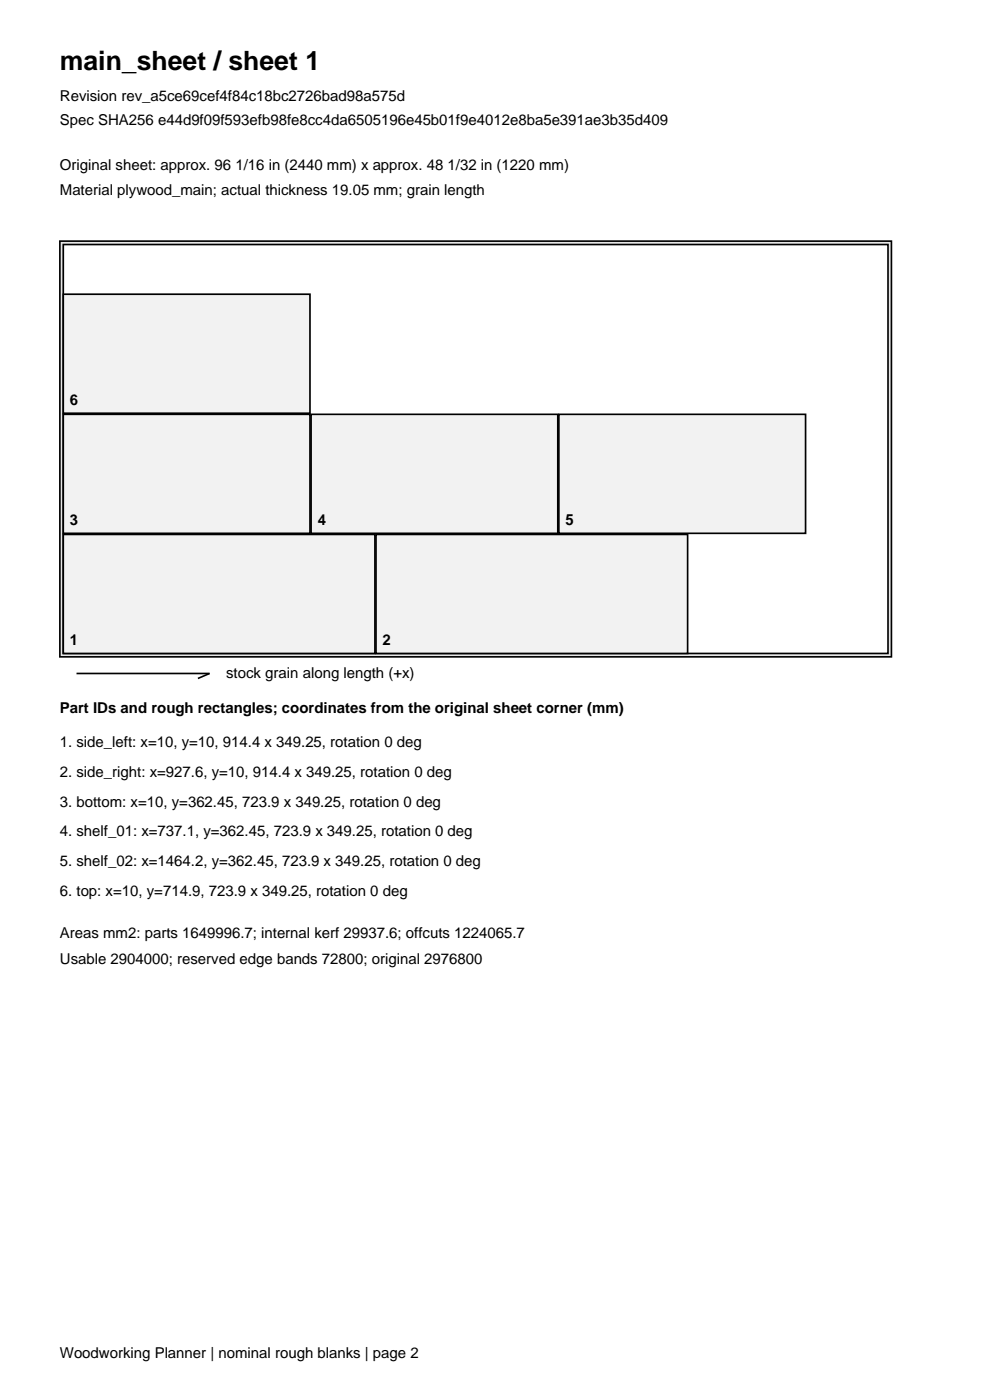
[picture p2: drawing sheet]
<svg xmlns="http://www.w3.org/2000/svg" width="210mm" height="297mm" viewBox="0 0 210 297" stroke-linecap="round" stroke-linejoin="round" font-family="sans-serif">
<defs><g id="words">
<text font-size="5.6" x="12.7" y="14.8">main_sheet / sheet 1</text>
<g font-size="3.2">
<text x="12.7" y="21.5">Revision rev_a5ce69cef4f84c18bc2726bad98a575d</text>
<text x="12.7" y="26.5">Spec SHA256 e44d9f09f593efb98fe8cc4da6505196e45b01f9e4012e8ba5e391ae3b35d409</text>
<text x="12.7" y="36">Original sheet: approx. 96 1/16 in (2440 mm) x approx. 48 1/32 in (1220 mm)</text>
<text x="12.7" y="41.3">Material plywood_main; actual thickness 19.05 mm; grain length</text>
<text x="14.8" y="85.9">6</text>
<text x="14.8" y="111.4">3</text>
<text x="67.4" y="111.4">4</text>
<text x="120" y="111.4">5</text>
<text x="14.8" y="136.9">1</text>
<text x="81.2" y="136.9">2</text>
<text x="48" y="143.9">stock grain along length (+x)</text>
<text x="12.7" y="151.3">Part IDs and rough rectangles; coordinates from the original sheet corner (mm)</text>
<text x="12.7" y="158.4">1. side_left: x=10, y=10, 914.4 x 349.25, rotation 0 deg</text>
<text x="12.7" y="164.7">2. side_right: x=927.6, y=10, 914.4 x 349.25, rotation 0 deg</text>
<text x="12.7" y="171.1">3. bottom: x=10, y=362.45, 723.9 x 349.25, rotation 0 deg</text>
<text x="12.7" y="177.4">4. shelf_01: x=737.1, y=362.45, 723.9 x 349.25, rotation 0 deg</text>
<text x="12.7" y="183.8">5. shelf_02: x=1464.2, y=362.45, 723.9 x 349.25, rotation 0 deg</text>
<text x="12.7" y="190.1">6. top: x=10, y=714.9, 723.9 x 349.25, rotation 0 deg</text>
<text x="12.7" y="199">Areas mm2: parts 1649996.7; internal kerf 29937.6; offcuts 1224065.7</text>
<text x="12.7" y="204.6">Usable 2904000; reserved edge bands 72800; original 2976800</text>
<text x="12.7" y="288.2">Woodworking Planner | nominal rough blanks | page 2</text>
</g>
</g></defs>
<path d="M12.7 51.2h176.4v88.1h-176.4z" fill-rule="evenodd" fill="#e6e6e6" stroke="#000" stroke-width=".35"/>
<path d="M16.2 142.9h28.2l-2.4 1" fill="none" stroke="#000" stroke-width=".35"/>
<path d="M13.4 51.9h175v86.7h-175z" fill-rule="evenodd" fill="#fff" stroke="#000" stroke-width=".35"/>
<g fill="#f2f2f2" stroke="#000" stroke-width=".35">
<path d="M13.4 113.4h66.1v25.2h-66.1z" fill-rule="evenodd"/>
<path d="M79.8 113.4h66.1v25.2h-66.1z" fill-rule="evenodd"/>
<path d="M13.4 87.9h52.4v25.2h-52.4z" fill-rule="evenodd"/>
<path d="M66 87.9h52.3v25.2h-52.3z" fill-rule="evenodd"/>
<path d="M118.5 87.9h52.4v25.2h-52.4z" fill-rule="evenodd"/>
<path d="M13.4 62.4h52.4v25.3h-52.4z" fill-rule="evenodd"/>
</g>
<use href="#words"/>
</svg>
